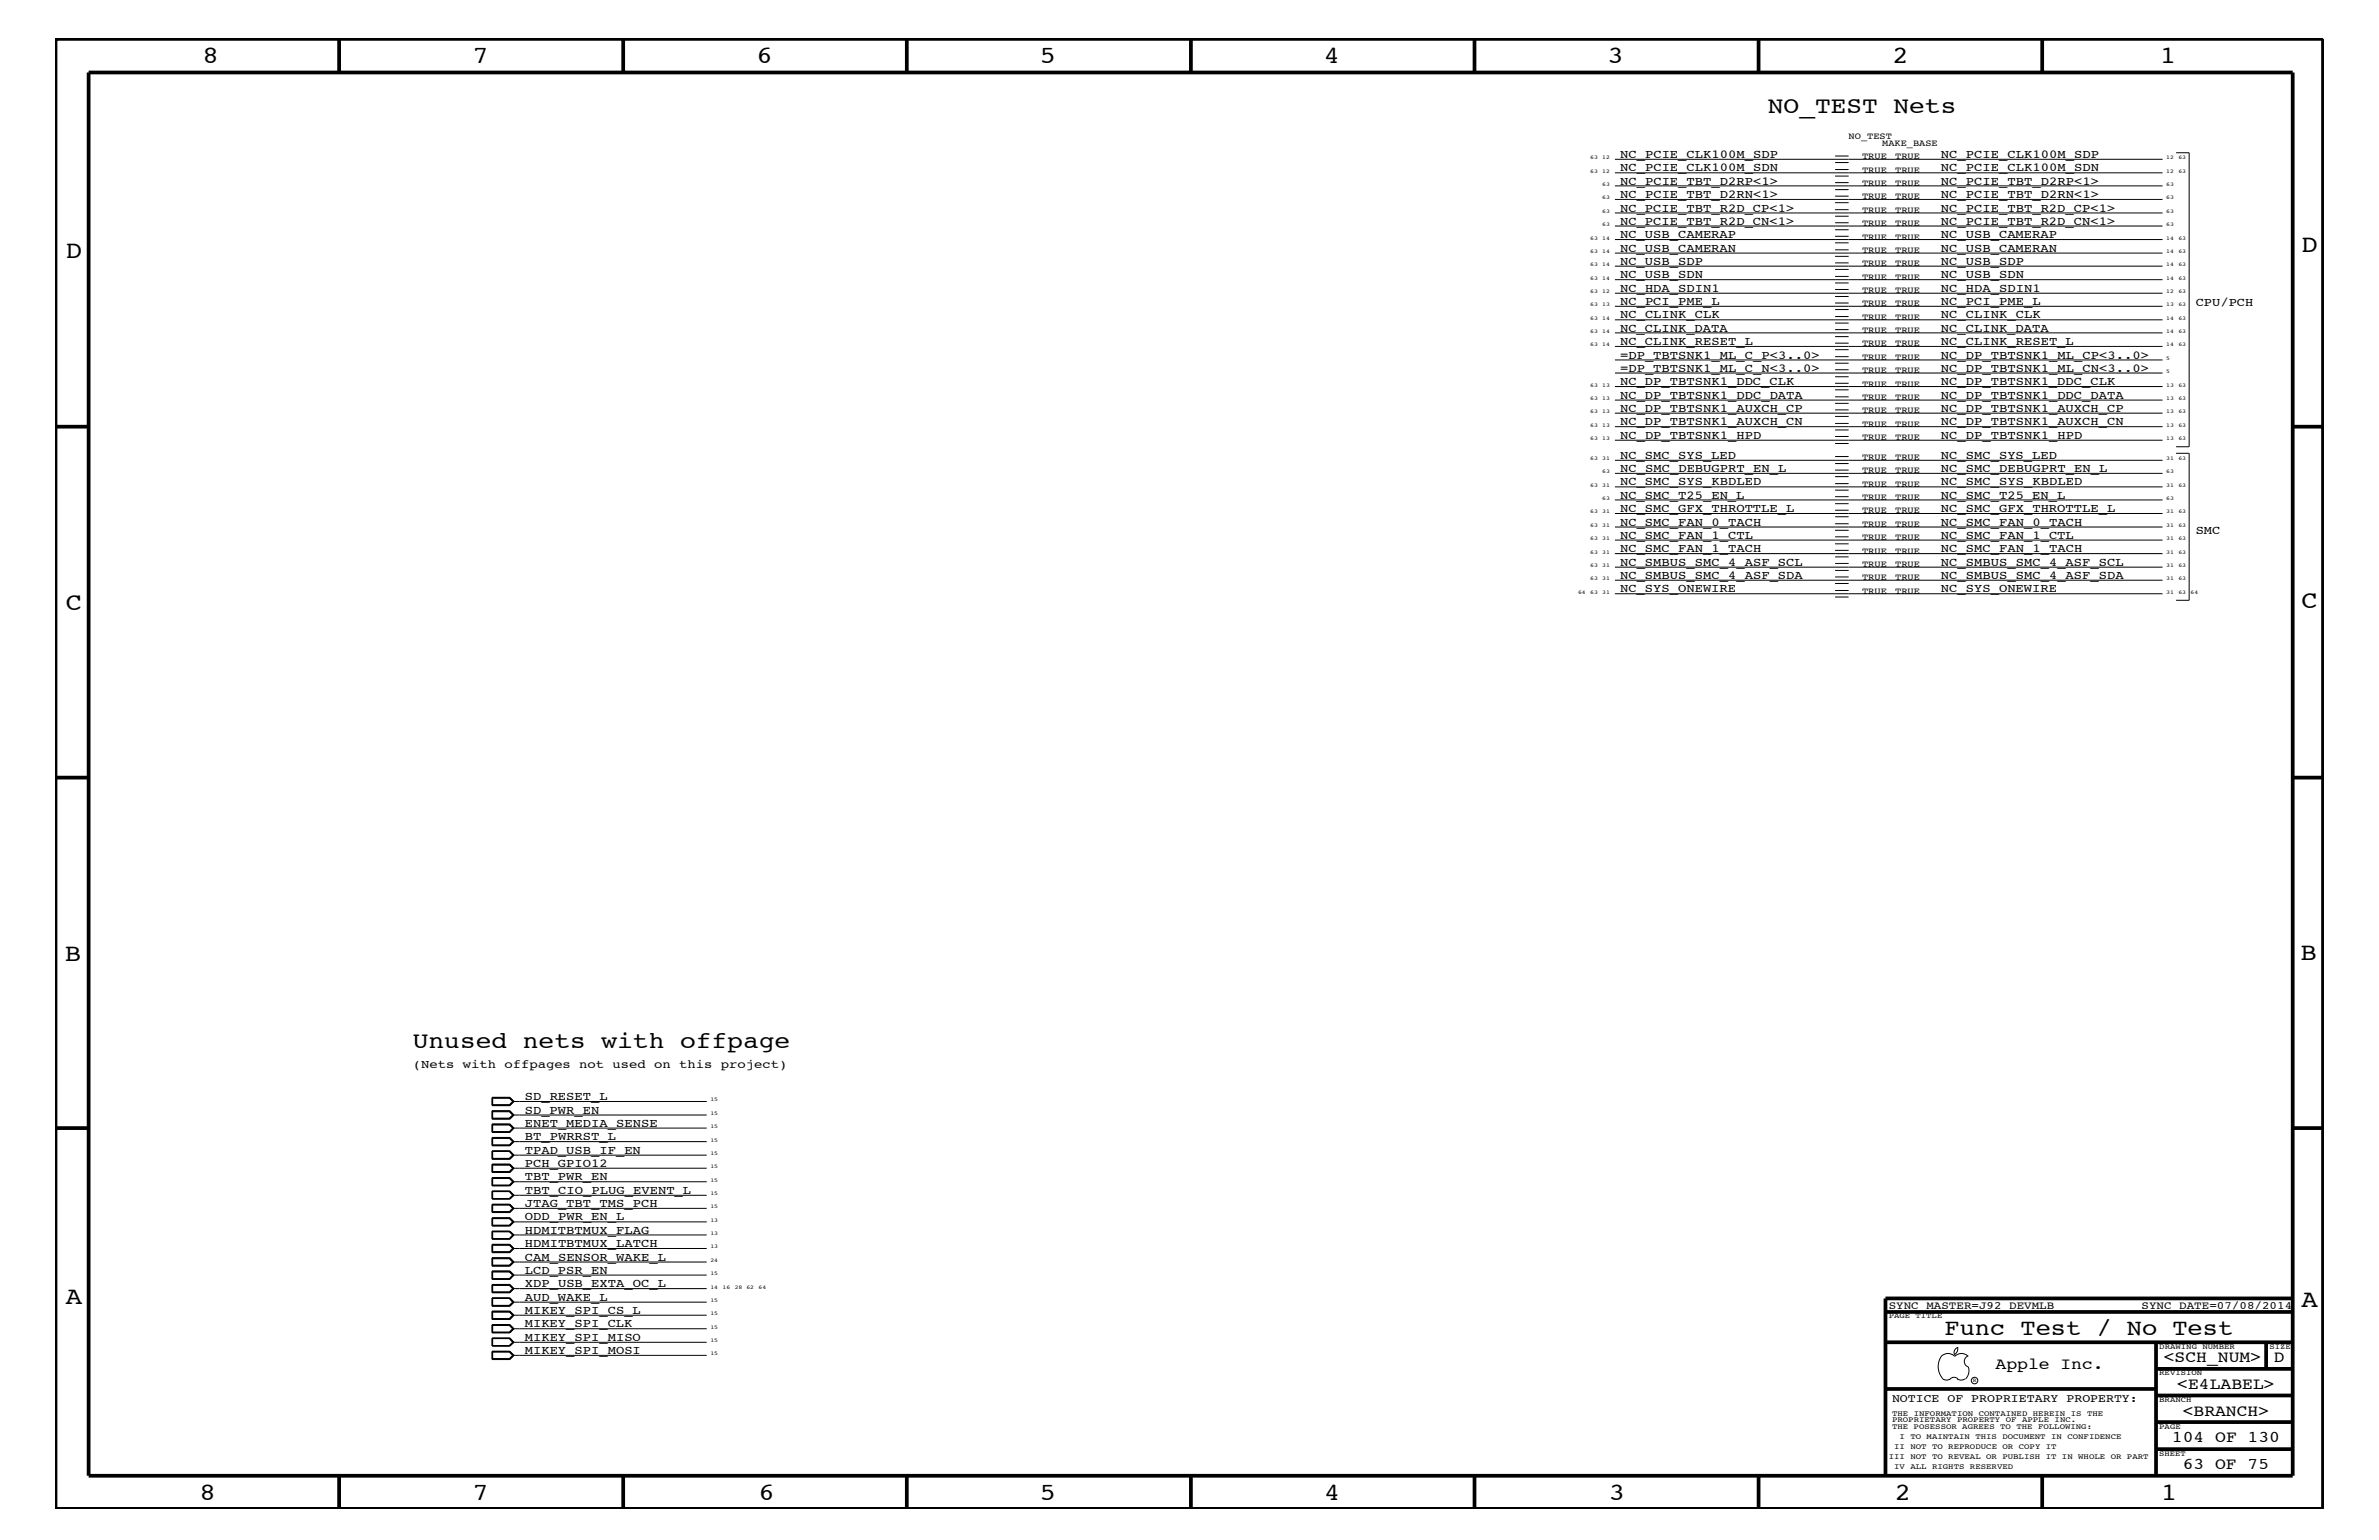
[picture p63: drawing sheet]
<svg xmlns="http://www.w3.org/2000/svg" width="432mm" height="279mm" viewBox="0 0 432 279" stroke-linecap="round" stroke-linejoin="round" font-family="sans-serif">
<defs><g id="words">
<g font-size="4.5">
<text x="36.7" y="11.5">8</text>
<text x="85.8" y="11.5">7</text>
<text x="137.3" y="11.5">6</text>
<text x="188.7" y="11.5">5</text>
<text x="240.3" y="11.5">4</text>
<text x="291.8" y="11.5">3</text>
<text x="343.5" y="11.5">2</text>
<text x="392" y="11.5">1</text>
<text x="11.9" y="46.8">D</text>
<text x="417.7" y="45.7">D</text>
<text x="11.9" y="110.6">C</text>
<text x="417.7" y="110.4">C</text>
<text x="11.8" y="174.3">B</text>
<text x="417.6" y="174.2">B</text>
<text x="11.9" y="236.7">A</text>
<text x="417.7" y="237.1">A</text>
<text x="36.2" y="272.1">8</text>
<text x="85.8" y="272.1">7</text>
<text x="137.7" y="272.1">6</text>
<text x="188.7" y="272.1">5</text>
<text x="240.4" y="272.1">4</text>
<text x="292" y="272.1">3</text>
<text x="343.9" y="272.1">2</text>
<text x="392.2" y="272.1">1</text>
</g>
<g font-size="4.2">
<text x="320.9" y="20.4">NO_TEST Nets</text>
<text x="74.9" y="190.2">Unused nets with offpage</text>
</g>
<text font-size="4.1" x="352.9" y="242.3">Func Test / No Test</text>
<g font-size="3">
<text x="362.2" y="248.4">Apple Inc.</text>
<text x="392.7" y="247.1">&lt;SCH_NUM&gt;</text>
<text x="395.2" y="252">&lt;E4LABEL&gt;</text>
<text x="412.7" y="247.1">D</text>
<text x="396.2" y="256.8">&lt;BRANCH&gt;</text>
<text x="394.2" y="261.6">104 OF 130</text>
<text x="396.2" y="266.6">63 OF 75</text>
</g>
<g font-size="2.2">
<text x="294" y="28.6">NC_PCIE_CLK100M_SDP</text>
<text x="352.3" y="28.6">NC_PCIE_CLK100M_SDP</text>
<text x="294" y="33.6">NC_PCIE_TBT_D2RP&lt;1&gt;</text>
<text x="294" y="31.1">NC_PCIE_CLK100M_SDN</text>
<text x="294" y="35.9">NC_PCIE_TBT_D2RN&lt;1&gt;</text>
<text x="352.3" y="31.1">NC_PCIE_CLK100M_SDN</text>
<text x="352.3" y="33.6">NC_PCIE_TBT_D2RP&lt;1&gt;</text>
<text x="352.3" y="35.9">NC_PCIE_TBT_D2RN&lt;1&gt;</text>
<text x="294" y="38.4">NC_PCIE_TBT_R2D_CP&lt;1&gt;</text>
<text x="294" y="40.8">NC_PCIE_TBT_R2D_CN&lt;1&gt;</text>
<text x="352.3" y="38.4">NC_PCIE_TBT_R2D_CP&lt;1&gt;</text>
<text x="352.3" y="40.8">NC_PCIE_TBT_R2D_CN&lt;1&gt;</text>
<text x="294" y="45.7">NC_USB_CAMERAN</text>
<text x="294" y="43.2">NC_USB_CAMERAP</text>
<text x="352.3" y="45.7">NC_USB_CAMERAN</text>
<text x="352.3" y="43.2">NC_USB_CAMERAP</text>
<text x="294" y="50.5">NC_USB_SDN</text>
<text x="294" y="52.9">NC_HDA_SDIN1</text>
<text x="294" y="48">NC_USB_SDP</text>
<text x="352.3" y="50.5">NC_USB_SDN</text>
<text x="352.3" y="48">NC_USB_SDP</text>
<text x="352.3" y="52.9">NC_HDA_SDIN1</text>
<text x="294" y="57.8">NC_CLINK_CLK</text>
<text x="294" y="55.3">NC_PCI_PME_L</text>
<text x="352.3" y="55.3">NC_PCI_PME_L</text>
<text x="352.3" y="57.8">NC_CLINK_CLK</text>
<text x="398.5" y="55.6">CPU/PCH</text>
<text x="294" y="65.1">=DP_TBTSNK1_ML_C_P&lt;3..0&gt;</text>
<text x="294" y="62.6">NC_CLINK_RESET_L</text>
<text x="294" y="60.2">NC_CLINK_DATA</text>
<text x="352.3" y="65.1">NC_DP_TBTSNK1_ML_CP&lt;3..0&gt;</text>
<text x="352.3" y="62.6">NC_CLINK_RESET_L</text>
<text x="352.3" y="60.2">NC_CLINK_DATA</text>
<text x="294" y="69.9">NC_DP_TBTSNK1_DDC_CLK</text>
<text x="294" y="67.5">=DP_TBTSNK1_ML_C_N&lt;3..0&gt;</text>
<text x="352.3" y="69.9">NC_DP_TBTSNK1_DDC_CLK</text>
<text x="352.3" y="67.5">NC_DP_TBTSNK1_ML_CN&lt;3..0&gt;</text>
<text x="294" y="77.2">NC_DP_TBTSNK1_AUXCH_CN</text>
<text x="294" y="74.7">NC_DP_TBTSNK1_AUXCH_CP</text>
<text x="294" y="72.3">NC_DP_TBTSNK1_DDC_DATA</text>
<text x="352.3" y="74.7">NC_DP_TBTSNK1_AUXCH_CP</text>
<text x="352.3" y="72.3">NC_DP_TBTSNK1_DDC_DATA</text>
<text x="352.3" y="77.2">NC_DP_TBTSNK1_AUXCH_CN</text>
<text x="294" y="83.3">NC_SMC_SYS_LED</text>
<text x="294" y="79.6">NC_DP_TBTSNK1_HPD</text>
<text x="352.3" y="83.3">NC_SMC_SYS_LED</text>
<text x="352.3" y="79.6">NC_DP_TBTSNK1_HPD</text>
<text x="294" y="85.6">NC_SMC_DEBUGPRT_EN_L</text>
<text x="294" y="88.1">NC_SMC_SYS_KBDLED</text>
<text x="352.3" y="85.6">NC_SMC_DEBUGPRT_EN_L</text>
<text x="352.3" y="88.1">NC_SMC_SYS_KBDLED</text>
<text x="294" y="90.5">NC_SMC_T25_EN_L</text>
<text x="294" y="92.9">NC_SMC_GFX_THROTTLE_L</text>
<text x="294" y="95.4">NC_SMC_FAN_0_TACH</text>
<text x="352.3" y="90.5">NC_SMC_T25_EN_L</text>
<text x="352.3" y="92.9">NC_SMC_GFX_THROTTLE_L</text>
<text x="352.3" y="95.4">NC_SMC_FAN_0_TACH</text>
<text x="294" y="97.7">NC_SMC_FAN_1_CTL</text>
<text x="294" y="100.2">NC_SMC_FAN_1_TACH</text>
<text x="352.3" y="97.7">NC_SMC_FAN_1_CTL</text>
<text x="352.3" y="100.2">NC_SMC_FAN_1_TACH</text>
<text x="398.5" y="96.8">SMC</text>
<text x="294" y="107.5">NC_SYS_ONEWIRE</text>
<text x="294" y="105">NC_SMBUS_SMC_4_ASF_SDA</text>
<text x="294" y="102.6">NC_SMBUS_SMC_4_ASF_SCL</text>
<text x="352.3" y="102.6">NC_SMBUS_SMC_4_ASF_SCL</text>
<text x="352.3" y="107.5">NC_SYS_ONEWIRE</text>
<text x="352.3" y="105">NC_SMBUS_SMC_4_ASF_SDA</text>
<text x="74.9" y="193.7">(Nets with offpages not used on this project)</text>
<text x="95.2" y="199.6">SD_RESET_L</text>
<text x="95.2" y="202">SD_PWR_EN</text>
<text x="95.2" y="204.4">ENET_MEDIA_SENSE</text>
<text x="95.2" y="206.9">BT_PWRRST_L</text>
<text x="95.2" y="209.3">TPAD_USB_IF_EN</text>
<text x="95.2" y="214.2">TBT_PWR_EN</text>
<text x="95.2" y="211.7">PCH_GPIO12</text>
<text x="95.2" y="219">JTAG_TBT_TMS_PCH</text>
<text x="95.2" y="216.6">TBT_CIO_PLUG_EVENT_L</text>
<text x="95.2" y="221.4">ODD_PWR_EN_L</text>
<text x="95.2" y="226.3">HDMITBTMUX_LATCH</text>
<text x="95.2" y="223.9">HDMITBTMUX_FLAG</text>
<text x="95.2" y="231.1">LCD_PSR_EN</text>
<text x="95.2" y="228.7">CAM_SENSOR_WAKE_L</text>
<text x="95.2" y="233.5">XDP_USB_EXTA_OC_L</text>
<text x="95.2" y="238.4">MIKEY_SPI_CS_L</text>
<text x="95.2" y="236">AUD_WAKE_L</text>
<text x="95.2" y="243.3">MIKEY_SPI_MISO</text>
<text x="95.2" y="240.8">MIKEY_SPI_CLK</text>
<text x="95.2" y="245.6">MIKEY_SPI_MOSI</text>
</g>
<text font-size="2.1" x="343.4" y="254.4">NOTICE OF PROPRIETARY PROPERTY:</text>
<g font-size="2">
<text x="342.8" y="237.4">SYNC_MASTER=J92_DEVMLB</text>
<text x="388.7" y="237.4">SYNC_DATE=07/08/2014</text>
</g>
<g font-size="1.7">
<text x="335.5" y="25.3">NO_TEST</text>
<text x="338" y="28.9">TRUE</text>
<text x="341.6" y="26.5">MAKE_BASE</text>
<text x="344" y="28.9">TRUE</text>
<text x="338" y="33.7">TRUE</text>
<text x="338" y="31.4">TRUE</text>
<text x="344" y="33.7">TRUE</text>
<text x="344" y="31.4">TRUE</text>
<text x="338" y="38.6">TRUE</text>
<text x="338" y="41">TRUE</text>
<text x="338" y="36.2">TRUE</text>
<text x="344" y="38.6">TRUE</text>
<text x="344" y="41">TRUE</text>
<text x="344" y="36.2">TRUE</text>
<text x="338" y="45.9">TRUE</text>
<text x="338" y="43.5">TRUE</text>
<text x="344" y="45.9">TRUE</text>
<text x="344" y="43.5">TRUE</text>
<text x="338" y="50.7">TRUE</text>
<text x="338" y="53.2">TRUE</text>
<text x="338" y="48.3">TRUE</text>
<text x="344" y="50.7">TRUE</text>
<text x="344" y="53.2">TRUE</text>
<text x="344" y="48.3">TRUE</text>
<text x="338" y="58">TRUE</text>
<text x="338" y="55.6">TRUE</text>
<text x="344" y="58">TRUE</text>
<text x="344" y="55.6">TRUE</text>
<text x="338" y="65.3">TRUE</text>
<text x="338" y="60.4">TRUE</text>
<text x="338" y="62.9">TRUE</text>
<text x="344" y="65.3">TRUE</text>
<text x="344" y="60.4">TRUE</text>
<text x="344" y="62.9">TRUE</text>
<text x="338" y="67.7">TRUE</text>
<text x="338" y="70.1">TRUE</text>
<text x="344" y="67.7">TRUE</text>
<text x="344" y="70.1">TRUE</text>
<text x="338" y="77.4">TRUE</text>
<text x="338" y="75">TRUE</text>
<text x="338" y="72.6">TRUE</text>
<text x="344" y="77.4">TRUE</text>
<text x="344" y="75">TRUE</text>
<text x="344" y="72.6">TRUE</text>
<text x="338" y="83.5">TRUE</text>
<text x="338" y="79.9">TRUE</text>
<text x="344" y="83.5">TRUE</text>
<text x="344" y="79.9">TRUE</text>
<text x="338" y="85.9">TRUE</text>
<text x="338" y="88.3">TRUE</text>
<text x="344" y="85.9">TRUE</text>
<text x="344" y="88.3">TRUE</text>
<text x="338" y="90.7">TRUE</text>
<text x="338" y="93.2">TRUE</text>
<text x="338" y="95.6">TRUE</text>
<text x="344" y="90.7">TRUE</text>
<text x="344" y="93.2">TRUE</text>
<text x="344" y="95.6">TRUE</text>
<text x="338" y="98">TRUE</text>
<text x="338" y="100.4">TRUE</text>
<text x="344" y="100.4">TRUE</text>
<text x="344" y="98">TRUE</text>
<text x="338" y="107.7">TRUE</text>
<text x="338" y="105.3">TRUE</text>
<text x="338" y="102.9">TRUE</text>
<text x="344" y="105.3">TRUE</text>
<text x="344" y="107.7">TRUE</text>
<text x="344" y="102.9">TRUE</text>
</g>
<g font-size="1.4">
<text x="342.8" y="239.2">PAGE TITLE</text>
<text x="391.9" y="244.7">DRAWING NUMBER</text>
<text x="411.9" y="244.7">SIZE</text>
<text x="391.9" y="249.5">REVISION</text>
<text x="343.4" y="256.8">THE INFORMATION CONTAINED HEREIN IS THE</text>
<text x="391.9" y="254.4">BRANCH</text>
<text x="343.4" y="258">PROPRIETARY PROPERTY OF APPLE INC.</text>
<text x="343.4" y="259.3">THE POSESSOR AGREES TO THE FOLLOWING:</text>
<text x="343.8" y="262.9">II NOT TO REPRODUCE OR COPY IT</text>
<text x="344.8" y="261.1">I TO MAINTAIN THIS DOCUMENT IN CONFIDENCE</text>
<text x="391.9" y="259.3">PAGE</text>
<text x="342.8" y="264.7">III NOT TO REVEAL OR PUBLISH IT IN WHOLE OR PART</text>
<text x="343.8" y="266.6">IV ALL RIGHTS RESERVED</text>
<text x="391.9" y="264.1">SHEET</text>
</g>
<g font-size="1">
<text x="288.6" y="28.9">63</text>
<text x="290.8" y="28.9">12</text>
<text x="393.2" y="28.9">12</text>
<text x="395.4" y="28.9">63</text>
<text x="288.6" y="31.4">63</text>
<text x="290.8" y="33.7">63</text>
<text x="290.8" y="31.4">12</text>
<text x="393.2" y="33.7">63</text>
<text x="393.2" y="31.4">12</text>
<text x="395.4" y="31.4">63</text>
<text x="290.8" y="38.6">63</text>
<text x="290.8" y="41">63</text>
<text x="290.8" y="36.2">63</text>
<text x="393.2" y="36.2">63</text>
<text x="393.2" y="38.6">63</text>
<text x="393.2" y="41">63</text>
<text x="288.6" y="45.9">63</text>
<text x="288.6" y="43.5">63</text>
<text x="290.8" y="45.9">14</text>
<text x="290.8" y="43.5">14</text>
<text x="393.2" y="45.9">14</text>
<text x="393.2" y="43.5">14</text>
<text x="395.4" y="45.9">63</text>
<text x="395.4" y="43.5">63</text>
<text x="288.6" y="50.7">63</text>
<text x="288.6" y="53.2">63</text>
<text x="288.6" y="48.3">63</text>
<text x="290.8" y="50.7">14</text>
<text x="290.8" y="53.2">12</text>
<text x="290.8" y="48.3">14</text>
<text x="393.2" y="50.7">14</text>
<text x="393.2" y="53.2">12</text>
<text x="393.2" y="48.3">14</text>
<text x="395.4" y="50.7">63</text>
<text x="395.4" y="53.2">63</text>
<text x="395.4" y="48.3">63</text>
<text x="288.6" y="58">63</text>
<text x="288.6" y="55.6">63</text>
<text x="290.8" y="58">14</text>
<text x="290.8" y="55.6">13</text>
<text x="393.2" y="58">14</text>
<text x="393.2" y="55.6">13</text>
<text x="395.4" y="58">63</text>
<text x="395.4" y="55.6">63</text>
<text x="288.6" y="62.9">63</text>
<text x="288.6" y="60.4">63</text>
<text x="290.8" y="62.9">14</text>
<text x="290.8" y="60.4">14</text>
<text x="393.2" y="65.3">5</text>
<text x="393.2" y="62.9">14</text>
<text x="393.2" y="60.4">14</text>
<text x="395.4" y="62.9">63</text>
<text x="395.4" y="60.4">63</text>
<text x="288.6" y="70.1">63</text>
<text x="290.8" y="70.1">13</text>
<text x="393.2" y="70.1">13</text>
<text x="393.2" y="67.7">5</text>
<text x="395.4" y="70.1">63</text>
<text x="288.6" y="77.4">63</text>
<text x="288.6" y="75">63</text>
<text x="288.6" y="72.6">63</text>
<text x="290.8" y="77.4">13</text>
<text x="290.8" y="75">13</text>
<text x="290.8" y="72.6">13</text>
<text x="393.2" y="77.4">13</text>
<text x="393.2" y="75">13</text>
<text x="393.2" y="72.6">13</text>
<text x="395.4" y="77.4">63</text>
<text x="395.4" y="75">63</text>
<text x="395.4" y="72.6">63</text>
<text x="288.6" y="83.5">63</text>
<text x="288.6" y="79.9">63</text>
<text x="290.8" y="83.5">31</text>
<text x="290.8" y="79.9">13</text>
<text x="393.2" y="79.9">13</text>
<text x="393.2" y="83.5">31</text>
<text x="395.4" y="79.9">63</text>
<text x="395.4" y="83.5">63</text>
<text x="288.6" y="88.3">63</text>
<text x="290.8" y="85.9">63</text>
<text x="290.8" y="88.3">31</text>
<text x="393.2" y="85.9">63</text>
<text x="393.2" y="88.3">31</text>
<text x="395.4" y="88.3">63</text>
<text x="288.6" y="95.6">63</text>
<text x="288.6" y="93.2">63</text>
<text x="290.8" y="95.6">31</text>
<text x="290.8" y="90.7">63</text>
<text x="290.8" y="93.2">31</text>
<text x="393.2" y="90.7">63</text>
<text x="393.2" y="93.2">31</text>
<text x="393.2" y="95.6">31</text>
<text x="395.4" y="93.2">63</text>
<text x="395.4" y="95.6">63</text>
<text x="288.6" y="100.4">63</text>
<text x="288.6" y="98">63</text>
<text x="290.8" y="100.4">31</text>
<text x="290.8" y="98">31</text>
<text x="393.2" y="98">31</text>
<text x="393.2" y="100.4">31</text>
<text x="395.4" y="98">63</text>
<text x="395.4" y="100.4">63</text>
<text x="286.4" y="107.7">64</text>
<text x="288.6" y="107.7">63</text>
<text x="288.6" y="105.3">63</text>
<text x="288.6" y="102.9">63</text>
<text x="290.8" y="107.7">31</text>
<text x="290.8" y="105.3">31</text>
<text x="290.8" y="102.9">31</text>
<text x="393.2" y="105.3">31</text>
<text x="393.2" y="102.9">31</text>
<text x="393.2" y="107.7">31</text>
<text x="395.4" y="105.3">63</text>
<text x="395.4" y="102.9">63</text>
<text x="395.4" y="107.7">63</text>
<text x="397.6" y="107.7">64</text>
<text x="128.9" y="199.8">15</text>
<text x="128.9" y="202.3">15</text>
<text x="128.9" y="204.7">15</text>
<text x="128.9" y="207.1">15</text>
<text x="128.9" y="209.6">15</text>
<text x="128.9" y="214.4">15</text>
<text x="128.9" y="211.9">15</text>
<text x="128.9" y="219.2">15</text>
<text x="128.9" y="216.9">15</text>
<text x="128.9" y="221.7">13</text>
<text x="128.9" y="226.5">13</text>
<text x="128.9" y="224.1">13</text>
<text x="128.9" y="231.3">15</text>
<text x="128.9" y="229">24</text>
<text x="128.9" y="233.8">14</text>
<text x="131.1" y="233.8">16</text>
<text x="133.3" y="233.8">28 62</text>
<text x="137.7" y="233.8">64</text>
<text x="128.9" y="238.6">15</text>
<text x="128.9" y="236.2">15</text>
<text x="128.9" y="243.5">15</text>
<text x="128.9" y="241.1">15</text>
<text x="128.9" y="245.9">15</text>
<text x="358.1" y="250.7">R</text>
</g>
</g></defs>
<g fill="none" stroke="#000" stroke-width=".18">
<path d="M293.1 31.4h99.4M293.1 28.9h99.4M293.1 36.2h99.4M293.1 38.6h99.4M293.1 33.7h99.4M333.1 30.8h2.4M333.1 31.9h2.4M333.1 28.3h2.4M333.1 29.5h2.4M333.1 35.6h2.4M333.1 36.8h2.4M333.1 38h2.4"/>
<path d="M333.1 39.2h2.4M333.1 33.1h2.4M333.1 34.4h2.4M395 27.7h2.3v53.4h-2.3M293.1 55.6h99.4M293.1 53.2h99.4M293.1 58h99.4M293.1 50.7h99.4M293.1 48.3h99.4M293.1 45.9h99.4M293.1 43.5h99.4M293.1 41h99.4"/>
<path d="M333.1 55h2.4M333.1 56.2h2.4M333.1 57.4h2.4M333.1 58.6h2.4M333.1 59.8h2.4M333.1 50.2h2.4M333.1 51.3h2.4M333.1 47.7h2.4M333.1 48.9h2.4M333.1 45.3h2.4M333.1 46.5h2.4M333.1 42.9h2.4"/>
<path d="M333.1 44.1h2.4M333.1 52.5h2.4M333.1 53.8h2.4M333.1 40.4h2.4M333.1 41.7h2.4M293.1 60.4h99.4M293.1 62.9h99.4M293.1 72.6h99.4M293.1 70.1h99.4M293.1 67.7h99.4M293.1 65.3h99.4M293.1 79.9h99.4"/>
<path d="M293.1 77.4h99.4M293.1 75h99.4M333.1 61.1h2.4M333.1 62.3h2.4M333.1 63.4h2.4M333.1 72h2.4M333.1 73.2h2.4M333.1 69.5h2.4M333.1 70.7h2.4M333.1 67.1h2.4M333.1 68.4h2.4M333.1 64.7h2.4"/>
<path d="M333.1 65.9h2.4M333.1 79.2h2.4M333.1 76.8h2.4M333.1 78h2.4M333.1 74.4h2.4M333.1 75.6h2.4M293.1 83.5h99.4M293.1 85.9h99.4M293.1 88.3h99.4M293.1 90.7h99.4M293.1 93.2h99.4M293.1 98h99.4"/>
<path d="M293.1 95.6h99.4M333.1 82.8h2.4M333.1 84.1h2.4M333.1 85.3h2.4M333.1 86.5h2.4M333.1 87.7h2.4M333.1 88.9h2.4M333.1 90.1h2.4M333.1 91.4h2.4M333.1 92.6h2.4M333.1 93.8h2.4M333.1 97.4h2.4"/>
<path d="M333.1 98.7h2.4M333.1 99.9h2.4M333.1 95h2.4M333.1 96.2h2.4M333.1 80.5h2.4M395 82.2h2.3v26.7h-2.3M293.1 102.9h99.4M293.1 105.3h99.4M293.1 100.4h99.4M293.1 107.7h99.4M333.1 102.2h2.4M333.1 103.5h2.4"/>
<path d="M333.1 104.7h2.4M333.1 105.9h2.4M333.1 101h2.4M333.1 107.1h2.4M333.1 108.3h2.4M89.3 199.1h3.2l.8 .7-.8 .8h-3.2zM89.3 199.2h3.2l.7 .6-.7 .7h-3.2M89.4 199.2v1.3M89.4 199.2h3.1l.5 .6M92.5 199.2l.6 .6-.6 .7M93 199.8h35.3M93 199.8l-.5 .6h-3.1"/>
<path d="M89.3 201.5h3.2l.8 .8-.8 .8h-3.2zM89.3 206.4h3.2l.8 .7-.8 .8h-3.2zM89.3 208.8h3.2l.8 .8-.8 .7h-3.2zM89.3 211.2h3.2l.8 .7-.8 .8h-3.2zM89.3 213.6h3.2l.8 .8-.8 .8h-3.2zM89.3 218.5h3.2l.8 .7-.8 .8h-3.2zM89.3 203.9h3.2l.8 .8-.8 .7h-3.2zM89.3 204h3.2l.7 .7-.7 .7M89.3 206.4h3.2l.7 .7-.7 .7h-3.2M89.3 211.3h3.2l.7 .6-.7 .8M89.3 213.7h3.2l.7 .7-.7 .7h-3.2M89.3 218.6h3.2l.7 .6-.7 .7h-3.2"/>
<path d="M89.4 201.6h3.1l.6 .7-.6 .6h-3.1zM89.4 206.4v1.4M89.4 211.4h3.1l.6 .5-.6 .7h-3.1zM89.4 213.7v1.4M89.4 218.6v1.3M89.4 201.7h3.1l.5 .6M89.4 206.5h3.1l.5 .6M89.4 213.8h3.1l.5 .6M89.4 218.6h3.1l.5 .6M92.5 204.1l.6 .6-.6 .6M92.5 206.4l.6 .7-.6 .7M92.5 208.9l.6 .7-.6 .6"/>
<path d="M92.5 213.7l.6 .7-.6 .7M92.5 216.2l.6 .7-.6 .6M92.5 218.6l.6 .6-.6 .7M92.5 204.1l.5 .6M92.5 208.9l.5 .7M92.5 211.4l.5 .5M92.5 216.2l.5 .7M92.5 204.1h-3.1v1.2h3.1M92.5 208.9h-3.1v1.3h3.1M92.5 216.2h-3.1v1.3h3.1M92.5 201.5l.7 .8-.7 .7h-3.2M92.5 208.8l.7 .8-.7 .7h-3.2"/>
<path d="M92.5 216.1l.7 .8-.7 .6M92.5 216.1h-3.2v1.4h3.2M92.5 216.1l.8 .8-.8 .6M93 204.7h35.3M93 202.3h35.3M93 207.1h35.3M93 209.6h35.3M93 211.9h35.3M93 214.4h35.3M93 216.9h35.3M93 219.2h35.3M93 204.7l-.5 .6"/>
<path d="M93 202.3l-.5 .6M93 207.1l-.5 .6h-3.1M93 209.6l-.5 .6M93 211.9l-.5 .6h-3.1M93 214.4l-.5 .6h-3.1M93 216.9l-.5 .6M93 219.2l-.5 .6h-3.1M89.3 220.9h3.2l.8 .8-.8 .7h-3.2zM89.3 225.7h3.2l.8 .8-.8 .8h-3.2zM89.3 228.2h3.2l.8 .8-.8 .7h-3.2zM89.3 230.6h3.2l.8 .7-.8 .8h-3.2zM89.3 233h3.2l.8 .8-.8 .8h-3.2z"/>
<path d="M89.3 235.5h3.2l.8 .7-.8 .8h-3.2zM89.3 237.9h3.2l.8 .7-.8 .8h-3.2zM89.3 221h3.2l.7 .7-.7 .7h-3.2M89.3 225.8h3.2l.7 .7-.7 .7h-3.2M89.3 230.7h3.2l.7 .6-.7 .8M89.3 233.1h3.2l.7 .7-.7 .7h-3.2M89.3 237.9h3.2l.7 .7-.7 .8M89.4 221v1.4M89.4 225.8v1.4M89.4 228.3h3.1l.6 .7-.6 .6h-3.1zM89.4 233.1v1.4M89.4 238h3.1l.6 .6-.6 .7h-3.1z"/>
<path d="M89.4 221.1h3.1l.5 .6M89.4 225.9h3.1l.5 .6M89.4 228.4h3.1l.5 .6M89.4 233.2h3.1l.5 .6M92.5 221l.6 .7-.6 .7M92.5 223.5l.6 .6-.6 .6M92.5 225.8l.6 .7-.6 .7M92.5 230.7l.6 .6-.6 .7M92.5 235.6l.6 .6-.6 .6M92.5 233.1l.6 .7-.6 .7M92.5 223.5l.5 .6M92.5 230.7l.5 .6"/>
<path d="M92.5 235.6l.5 .6M92.5 238l.5 .6M92.5 223.5h-3.1v1.2h3.1M92.5 230.7h-3.1v1.3h3.1M92.5 235.6h-3.1v1.2h3.1M92.5 223.4l.7 .7-.7 .7M92.5 228.2l.7 .8-.7 .6h-3.2M92.5 235.5l.7 .7-.7 .7h-3.2M92.5 223.4h-3.2v1.4h3.2M92.5 223.4l.8 .7-.8 .7M93 221.7h35.3M93 224.1h35.3"/>
<path d="M93 226.5h35.3M93 229h35.3M93 231.3h35.3M93 236.2h35.3M93 233.8h35.3M93 238.6h35.3M93 221.7l-.5 .6h-3.1M93 224.1l-.5 .6M93 226.5l-.5 .6h-3.1M93 229l-.5 .6M93 231.3l-.5 .7M93 236.2l-.5 .6"/>
<path d="M93 233.8l-.5 .6h-3.1M93 238.6l-.5 .6h-3.1M89.3 240.3h3.2l.8 .8-.8 .7h-3.2zM89.3 245.1h3.2l.8 .8-.8 .8h-3.2zM89.3 240.4h3.2l.7 .7-.7 .7h-3.2M89.3 245.2h3.2l.7 .7-.7 .7h-3.2M89.4 240.4v1.4M89.4 245.2v1.4M89.4 240.5h3.1l.5 .6M89.4 245.3h3.1l.5 .6M92.5 240.4l.6 .7-.6 .7M92.5 242.9l.6 .6-.6 .6"/>
<path d="M92.5 245.2l.6 .7-.6 .7M92.5 242.9l.5 .6M92.5 242.9h-3.1v1.2h3.1M92.5 242.8l.7 .7-.7 .7M92.5 242.8h-3.2v1.4h3.2M92.5 242.8l.8 .7-.8 .7M93 241.1h35.3M93 243.5h35.3M93 245.9h35.3M93 241.1l-.5 .6h-3.1M93 243.5l-.5 .6M93 245.9l-.5 .6h-3.1"/>
<path d="M352.3 246.1a1.72 1.72 0 0 1 2.5 0 1.69 1.69 0 0 1 2.4 0M352.4 246a3.2 3.2 0 0 0 .4 4.3l.8 .1 .4-.2M354 250.2l.7-.3 .7 .3M355.2 250.2l.7 .2 .7-.2M355.3 244.4v.3a1.18 1.18 0 0 1-.6 1.1M355.4 244.4a.99 .99 0 0 0-.6 1.4M357.2 246a1.04 1.04 0 0 0-.7 1 1.04 1.04 0 0 0 .7 1M357.3 248l.1 .7a2.11 2.11 0 0 1-.6 1.5"/>
<circle cx="358.4" cy="250.5" r=".59"/>
</g>
<g fill="none" stroke="#000" stroke-width=".68" stroke-linecap="butt">
<path d="M10.1 7.1h411.5v266.7h-411.5zM16.1 13.2h400v254.5h-400zM61.6 7.1v6.1M113.1 7.1v6.1M164.6 7.1v6.1M216.2 7.1v6.1M267.6 7.1v6.1M319.2 7.1v6.1M370.7 7.1v6.1M10.1 77.4h6M416.1 77.4h5.5M10.1 141.1h6"/>
<path d="M416.1 141.1h5.5M10.1 204.7h6M416.1 204.7h5.5M342.2 238h73.9M416.1 235.6h-73.9v32.1M342.2 243.5h73.9M342.2 252h49.1M391.3 258h24.8M391.3 253.2h24.8M391.3 248.4h24.8M391.3 243.5v24.2M411.3 243.5v4.9"/>
<path d="M61.6 267.7v6.1M113.1 267.7v6.1M164.6 267.7v6.1M216.2 268v5.8M267.6 267.7v6.1M319.2 267.7v6.1M370.7 267.7v6.1M391.3 262.9h24.8"/>
</g>
<use href="#words"/>
</svg>
